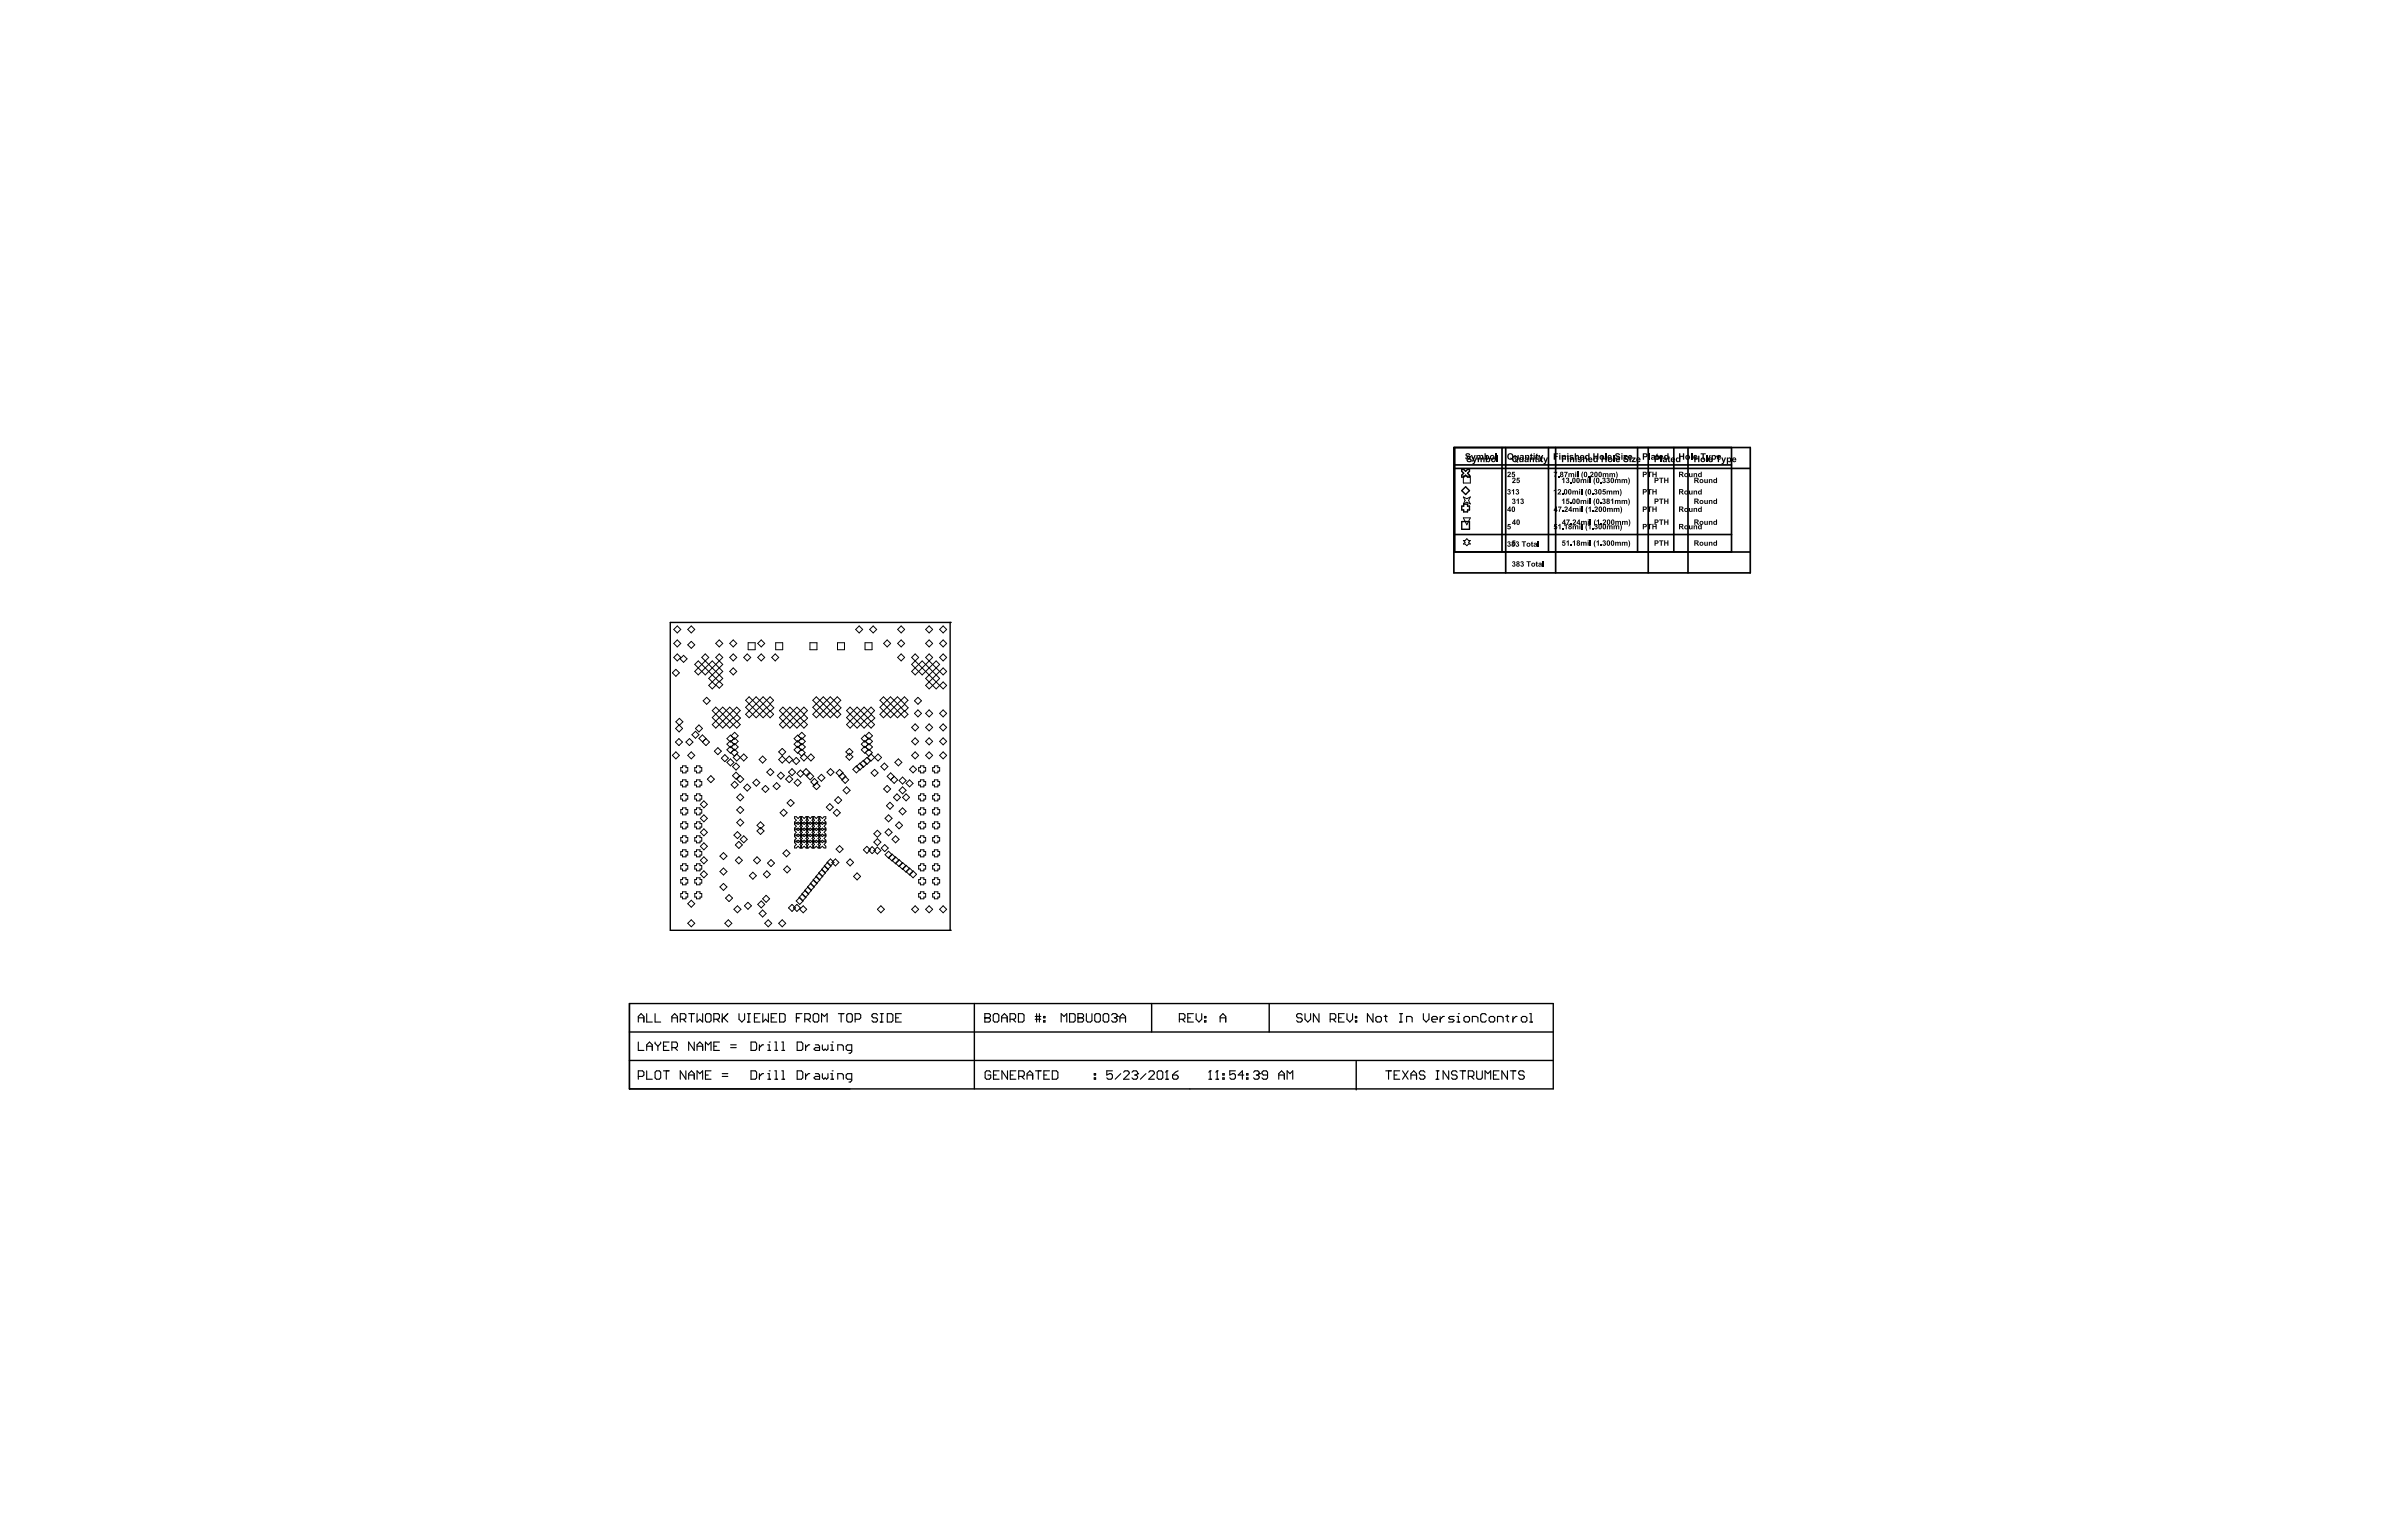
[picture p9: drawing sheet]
<svg xmlns="http://www.w3.org/2000/svg" width="432mm" height="279mm" viewBox="0 0 432 279" stroke-linecap="round" stroke-linejoin="round" font-family="sans-serif">
<g fill="none" stroke="#000" stroke-width=".25">
<path d="M265 85.1h.3l.4 .4 .3-.4h.4v.4l-.4 .3 .4 .4v.3h-.4l-.3-.3-.4 .3h-.3v-.3l.3-.4-.3-.3zM265 94.6h1.4v1.4h-1.4zM265.3 91.4h.7v.4h.4v.7h-.4v.3h-.7v-.3h-.3v-.7h.3zM265.7 88.3l.7 .7-.7 .7-.7-.7zM172.2 112.9h.1M172.2 112.9h-50.7v55.8h50.7M172.2 112.9v55.8M172.2 168.7h.1M114.1 182h167.5v15.4h-167.5zM114.1 192.3h167.4M114.1 187.1h167.5M176.6 182v15.4"/>
<path d="M208.8 182v5.1M230.1 182v5.1M245.9 192.5v5.1"/>
</g>
<g fill="none" stroke="#000" stroke-width=".2">
<path d="M115.7 184.6h1M115.7 185.3v-1l.5-.5 .5 .5v1M115.7 188.9v1.6h1M115.7 195.2h.8l.2-.3v-.5l-.2-.2h-.8v1.5M117.2 183.8v1.5h1M117.2 190.5v-1.1l.5-.5 .5 .5v1.1M117.2 194.2v1.5h1M117.2 189.7h1M118.8 183.8v1.5h1M118.8 194.4l.2-.2h.5l.3 .2v1l-.3 .3h-.5l-.2-.3zM118.8 188.9v.3l.5 .5M119.3 189.7v.8"/>
<path d="M119.8 188.9v.3l-.5 .5M120.3 194.2h1M120.3 189.7h.5M120.8 194.2v1.5M121.3 188.9h-1v1.6h1M121.8 184.6h1M121.8 190h.8l.2-.3v-.5l-.2-.3h-.8v1.6M121.8 185.3v-1l.5-.5 .5 .5v1M122.3 190l.5 .5M123.3 184.8h.8l.2-.2v-.6l-.2-.2h-.8v1.5M123.8 184.8l.5 .5M124.3 194.2v1.5l-1-1.5v1.5"/>
<path d="M124.8 183.8h1.1M124.8 195.7v-1l.5-.5 .6 .5v1M124.8 194.9h1.1M125.3 183.8v1.5M125.9 188.9v1.6l-1.1-1.6v1.6M126.4 183.8v1.5l.5-.5 .5 .5v-1.5M126.4 190.5v-1.1l.5-.5 .5 .5v1.1M126.4 195.7v-1.5l.5 .5 .5-.5v1.5M126.4 189.7h1M127.9 194.9h.5M127.9 190.5v-1.6l.5 .5 .5-.5v1.6M128.1 183.8h.5l.3 .2v1.1l-.3 .2h-.5l-.2-.2v-1.1z"/>
<path d="M128.9 194.2h-1v1.5h1M129.4 184.8h.8l.2-.2v-.6l-.2-.2h-.8v1.5M129.4 189.7h.5M129.9 184.8l.5 .5M130.4 188.9h-1v1.6h1M130.9 195.2h1M130.9 194.7h1M130.9 183.8v1.5M131.2 184.6l.7 .7M131.9 183.8l-1 1M132.4 190h1.1M132.4 189.4h1.1"/>
<path d="M134 183.8v1l.5 .5 .5-.5v-1M135.5 185.3h.5M135.5 183.8h.5M135.7 183.8v1.5M136.1 194.2h.8l.3 .2v1l-.3 .3h-.8zM136.1 188.9h.8l.3 .3v1l-.3 .3h-.8zM136.8 184.6h.5M137.7 189.4v1.1M137.7 194.7v1M137.8 183.8h-1v1.5h1M138.3 183.8v1.5l.5-.5 .5 .5v-1.5M138.4 194.7h-.2l-.5 .5"/>
<path d="M138.4 189.4h-.2l-.5 .6M139.2 195.7h.5M139.2 194.7h.2v1M139.2 190.5h.5M139.2 189.4h.2v1.1M139.4 194.2h.1M139.4 188.9h.1M139.8 184.6h.5M140.5 194.2h.2v1.5M140.5 195.7h.5M140.5 190.5h.5M140.5 188.9h.2v1.6"/>
<path d="M140.8 183.8h-1v1.5h1M141.3 183.8h.8l.2 .2v1.1l-.2 .2h-.8zM141.7 194.2h.3v1.5M141.7 195.7h.5M141.7 190.5h.5M141.7 188.9h.3v1.6M144.4 184.6h.5M144.5 194.2h.8l.2 .2v1l-.2 .3h-.8zM144.5 188.9h.8l.2 .3v1l-.2 .3h-.8zM145.4 183.8h-1v1.5M145.9 184.8h.7l.3-.2v-.6l-.3-.2h-.7v1.5M146 189.4v1.1"/>
<path d="M146 194.7v1M146.4 184.8l.5 .5M146.8 194.7h-.3l-.5 .5M146.8 189.4h-.3l-.5 .6M147.7 183.8h.5l.2 .2v1.1l-.2 .2h-.5l-.3-.2v-1.1zM147.8 194.7h.5l.3 .2v.8h-.8l-.2-.3 .2-.2h.8M147.8 189.4h.5l.3 .3v.8h-.8l-.2-.3 .2-.2h.8M148.9 185.3v-1.5l.5 .5 .5-.5v1.5M149.1 189.4v.8l.2 .3 .3-.3 .2 .3 .3-.3v-.8M149.1 194.7v.7l.2 .3 .3-.3 .2 .3 .3-.3v-.7M150.6 195.7h.5M150.6 194.7h.2v1"/>
<path d="M150.6 190.5h.5M150.6 189.4h.2v1.1M150.8 194.2h.1M150.8 188.9h.1M151.9 195.7v-1h.7l.3 .2v.8M151.9 190.5v-1.1h.7l.3 .3v.8M152 183.8h1M152.5 183.8v1.5M153.5 184l.2-.2h.6l.2 .2v1.1l-.2 .2h-.6l-.2-.2zM154.4 195.7h-.8l-.2-.3v-.5l.2-.2h.8v1.2l-.3 .3h-.2M154.4 190.5h-.8l-.2-.3v-.5l.2-.3h.8v1.3l-.3 .3h-.2M155 184.8h.8l.2-.2v-.6l-.2-.2h-.8v1.5"/>
<path d="M159.1 184l-.3-.2h-.5l-.2 .2v.3l.2 .3h.5l.3 .2v.3l-.3 .2h-.5l-.2-.2M159.6 185.3h.5M159.6 183.8h.5M159.8 183.8v1.5M160.8 183.8h.8l.3 .2v1.1l-.3 .2h-.8zM162.4 184.6h.5M163.4 183.8h-1v1.5h1M178.5 184.6h.1M178.5 183.8h.8l.2 .2v.3l-.2 .3 .2 .2v.3l-.2 .2h-.8zM178.5 184.6h.8M179.6 194.4l-.3-.2h-.5l-.2 .2v1l.2 .3h.5l.3-.3v-.5h-.5M180.1 184l.2-.2h.5l.3 .2v1.1l-.3 .2h-.5l-.2-.2z"/>
<path d="M180.1 194.9h.5M181.1 194.2h-1v1.5h1M181.6 184.6h1M181.6 185.3v-1l.5-.5 .5 .5v1M182.6 194.2v1.5l-1-1.5v1.5M183.1 184.8h.8l.2-.2v-.6l-.2-.2h-.8v1.5M183.1 194.9h.6M183.6 184.8l.5 .5M184.2 194.2h-1.1v1.5h1.1M184.6 183.8h.8l.2 .2v1.1l-.2 .2h-.8zM184.7 195.2h.7l.3-.3v-.5l-.3-.2h-.7v1.5M185.2 195.2l.5 .5"/>
<path d="M186.2 194.9h1M186.2 195.7v-1l.5-.5 .5 .5v1M187.7 184.3h1M187.7 184.8h1M187.7 194.2h1M187.9 183.8v1.5M188.2 194.2v1.5M188.4 183.8v1.5M189.2 185.1h.2v.2h-.2zM189.2 184.3h.2v.3h-.2zM189.2 194.9h.5M190.2 194.2h-1v1.5h1"/>
<path d="M190.8 194.2h.7l.3 .2v1l-.3 .3h-.7zM192.4 185.3v-1.5l.5 .5 .5-.5v1.5M193.9 183.8h.7l.3 .2v1.1l-.3 .2h-.7zM195.4 184.6h.1M195.4 183.8h.8l.2 .2v.3l-.2 .3 .2 .2v.3l-.2 .2h-.8zM195.4 184.6h.8M196.9 183.8v1.3l.3 .2h.5l.2-.2v-1.3M198.4 195.4h.2v.3h-.2zM198.4 194.7h.2v.2h-.2zM198.5 184l.2-.2h.5l.3 .2v1.1l-.3 .2h-.5l-.2-.2zM200 184l.2-.2h.5l.3 .2v1.1l-.3 .2h-.5l-.2-.2zM201.5 184l.2-.2h.6l.2 .2v.3"/>
<path d="M201.7 194.2h-1.1v.7l.5-.2h.3l.3 .2v.5l-.3 .3h-.5l-.3-.3M202 184.6h.3M202.3 184.6l.2 .2v.3l-.2 .2h-.6l-.2-.2M202.5 184.3h.1M202.5 184.3l-.2 .3M203 184.6h1M203 185.3v-1l.5-.5 .5 .5v1M203.2 194.7l-1 1M203.7 194.4l.2-.2h.5l.3 .2v.3l-1 1h1M205.2 194.4l.3-.2h.5l.2 .2v.3M205.7 194.9h.3M206 194.9l.2 .3v.2l-.2 .3h-.5l-.3-.3"/>
<path d="M206.2 194.7h.1M206.2 194.7l-.2 .2M207.7 194.7l-1 1M208.2 194.4l.3-.2h.5l.3 .2v.3l-1.1 1h1.1M209.8 194.4l.2-.2h.5l.3 .2v1l-.3 .3h-.5l-.2-.3zM211.3 195.7h.5M211.5 194.2h.1M211.5 194.2v1.5M211.5 194.2l-.2 .2M212.6 194.9h.7l.3 .3v.2l-.3 .3h-.5l-.2-.3zM213.6 194.2l-.5 .2-.5 .5M213.8 184.8h.7l.3-.2v-.6l-.3-.2h-.7v1.5"/>
<path d="M214.3 184.8l.5 .5M215.3 184.6h.5M216.3 183.8h-1v1.5h1M216.8 183.8v1l.5 .5 .5-.5v-1M218.4 185.1h.2v.2h-.2zM218.4 184.3h.2v.3h-.2zM219.1 195.7h.5M219.4 194.2h.1M219.4 194.2v1.5M219.4 194.2l-.3 .2M220.4 195.7h.5M220.6 194.2h.1"/>
<path d="M220.6 194.2v1.5M220.6 194.2l-.2 .2M221.2 185.3v-1l.5-.5 .5 .5v1M221.2 184.6h1M221.7 195.4h.2v.3h-.2zM221.7 194.7h.2v.2h-.2zM223.9 194.2h-1v.7l.5-.2h.3l.2 .2v.5l-.2 .3h-.5l-.3-.3M225.5 194.9h-1l.7-.7v1.5M226 195.4h.2v.3h-.2zM226 194.7h.2v.2h-.2zM227.2 194.4l.3-.2h.5l.3 .2v.3M227.7 194.9h.3"/>
<path d="M228 194.9l.3 .3v.2l-.3 .3h-.5l-.3-.3M228.3 194.7h.1M228.3 194.7l-.3 .2M229.8 194.9h-.8l-.2-.2v-.3l.2-.2h.5l.3 .2v1l-.3 .3h-.5l-.2-.3M231.8 194.9h1M231.8 195.7v-1l.5-.5 .5 .5v1M233.3 195.7v-1.5l.5 .5 .5-.5v1.5M236.1 184l-.3-.2h-.5l-.3 .2v.3l.3 .3h.5l.3 .2v.3l-.3 .2h-.5l-.3-.2M236.6 183.8v1l.5 .5 .5-.5v-1M239.1 183.8v1.5l-1-1.5v1.5M241.1 184.8h.8l.2-.2v-.6l-.2-.2h-.8v1.5M241.6 184.8l.5 .5"/>
<path d="M242.7 184.6h.5M243.7 183.8h-1v1.5h1M244.2 183.8v1l.5 .5 .5-.5v-1M245.7 185.1h.2v.2h-.2zM245.7 184.3h.2v.3h-.2zM248.9 183.8v1.5l-1-1.5v1.5M249.7 184.3h.5l.2 .3v.5l-.2 .2h-.5l-.3-.2v-.5zM250.9 184.3h.5M251.2 184v1.1l.2 .2M251.2 194.2h1M251.7 194.2v1.5M252.7 194.9h.5"/>
<path d="M253.7 185.3h.5M253.7 183.8h.5M253.7 194.2h-1v1.5h1M254 183.8v1.5M254.2 194.2l1.1 1.5M255 185.3v-1h.7l.3 .3v.7M255.3 194.2l-1.1 1.5M255.8 194.9h1M255.8 195.7v-1l.5-.5 .5 .5v1M258 183.8v1l.5 .5 .5-.5v-1M258.3 194.4l-.2-.2h-.6l-.2 .2v.3l.2 .2h.6l.2 .3v.2l-.2 .3h-.6l-.2-.3M259.5 184.8h1.1v-.2l-.3-.3h-.5l-.3 .3v.5l.3 .2h.5"/>
<path d="M260.3 194.2h.5M260.3 195.7h.5M260.6 194.2v1.5M261.1 184.3v1M261.8 184.3h-.2l-.5 .5M262.6 194.2v1.5l-1-1.5v1.5M263.6 184.3h-.8l-.2 .3 .2 .2h.5l.3 .3-.3 .2h-.7M264.1 185.3h.5M264.1 184.3h.3v1M264.1 194.4l-.2-.2h-.5l-.3 .2v.3l.3 .2h.5l.2 .3v.2l-.2 .3h-.5l-.3-.3M264.4 183.8h.1M264.6 194.2h1.1"/>
<path d="M265.2 194.2v1.5M265.6 184.3h.5l.3 .3v.5l-.3 .2h-.5l-.2-.2v-.5zM266.2 195.2h.7l.3-.3v-.5l-.3-.2h-.7v1.5M266.7 195.2l.5 .5M266.9 185.3v-1h.8l.2 .3v.7M267.7 194.2v1.2l.2 .3h.5l.3-.3v-1.2M269.2 195.7v-1.5l.5 .5 .5-.5v1.5M269.4 184l-.2-.2h-.5l-.3 .2v1.1l.3 .2h.5l.2-.2M270.2 184.3h.5l.3 .3v.5l-.3 .2h-.5l-.3-.2v-.5zM270.7 194.9h.5M271.5 185.3v-1h.7l.3 .3v.7M271.7 194.2h-1v1.5h1"/>
<path d="M273 184.3h.5M273.2 184v1.1l.3 .2M273.3 194.2v1.5l-1-1.5v1.5M273.8 194.2h1M274.3 184.3v1M274.3 194.2v1.5M275 184.3h-.2l-.5 .5M276 184.3h.5l.3 .3v.5l-.3 .2h-.5l-.2-.2v-.5zM276.3 194.4l-.2-.2h-.6l-.2 .2v.3l.2 .2h.6l.2 .3v.2l-.2 .3h-.6l-.2-.3M277.3 185.3h.5M277.3 183.8h.2v1.5"/>
</g>
<g fill="none" stroke="#000" stroke-width=".18">
<path d="M265.3 98h.3l.3-.3 .3 .3h.3l-.3 .3 .3 .3h-.3l-.3 .4-.3-.4h-.3l.3-.3zM265.3 90.1l.6 .3 .6-.3-.3 .6 .3 .7-.6-.3-.6 .3 .3-.7zM265.3 86.3h1.2v1.3h-1.2zM265.3 93.9h1.2l-.6 1.3zM122.8 118.6l.6 .6-.6 .6-.7-.6zM122.8 116l.6 .7-.6 .6-.7-.6zM122.8 113.5l.6 .6-.6 .7-.7-.7zM123.9 118.8l.6 .7-.6 .6-.6-.6zM125.3 113.5l.6 .6-.6 .7-.6-.7zM125.3 116.3l.6 .6-.6 .7-.6-.7zM127.8 118.6l.7 .6-2.6 2.5 .7 .7 2.5-2.6 1.9 1.9-2.5 2.6 .6 .6 .6-.6-1.2-1.3 2.5-2.5-1.3-1.3 .7-.6 .6 .6-3.2 3.2-1.9-1.9 .7-.7 3.8 3.8 .6-.6-3.8-3.8zM130.4 116l.6 .7-.6 .6-.7-.6z"/>
<path d="M132.9 116l.7 .7-.7 .6-.6-.6zM132.9 118.6l.7 .6-.7 .6-.6-.6zM135.5 118.6l.6 .6-.6 .6-.7-.6zM135.6 116.5h1.3v1.3h-1.3zM138 116l.6 .7-.6 .6-.6-.6zM138 118.6l.6 .6-.6 .6-.6-.6zM140.5 118.6l.7 .6-.7 .6-.6-.6zM140.6 116.5h1.3v1.3h-1.3zM146.8 116.5h1.3v1.3h-1.3zM151.8 116.5h1.3v1.3h-1.3zM155.7 113.5l.7 .6-.7 .7-.6-.7zM156.8 116.5h1.3v1.3h-1.3z"/>
<path d="M158.3 113.5l.6 .6-.6 .7-.6-.7zM160.8 116l.7 .7-.7 .6-.6-.6zM163.4 113.5l.6 .6-.6 .7-.7-.7zM163.4 116l.6 .7-.6 .6-.7-.6zM163.4 118.6l.6 .6-.6 .6-.7-.6zM165.9 118.6l-.6 .6 5.7 5.7 .6-.6-.6-.7-1.3 1.3-1.9-1.9 2.5-2.5-.6-.7-2.5 2.6-1.9-1.9 1.2-1.3zM168.4 118.6l.7 .6-3.2 3.2-.6-.7 1.9-1.9 3.1 3.2-1.9 1.9-.6-.6 3.2-3.2 .6 .6-.6 .7-3.2-3.2zM168.4 116l.7 .7-.7 .6-.6-.6zM168.4 113.5l.7 .6-.7 .7-.6-.7zM171 116l.6 .7-.6 .6-.7-.6zM171 113.5l.6 .6-.6 .7-.7-.7zM171 118.6l.6 .6-.6 .6-.7-.6z"/>
<path d="M122.5 136.3l.7 .7-.7 .6-.6-.6zM122.5 121.4l.7 .6-.7 .6-.6-.6zM123.1 133.9l.6 .7-.6 .6-.7-.6zM123.1 131.4l-.6 .7 .6 .6 .6-.6-1.2-1.2 .7-.7 .6 .7-.6 .6M123.7 138.9h.7v.3h.3v.6h-.3v.3h-.7v-.3h-.3v-.6h.3zM125 133.9l.6 .7-.6 .6-.7-.6zM125.3 136.3l.6 .7-.6 .6-.6-.6zM126.1 132.6l.6 .6-.6 .7-.7-.7zM126.3 138.9h.6v.3h.3v.6h-.3v.3h-.6v-.3h-.4v-.6h.4zM126.7 131.4l.6 .7-.6 .6-.6-.6zM127.3 133.3l1.3 1.3-.6 .6-1.3-1.3zM128 133.9l-.7 .7"/>
<path d="M128.1 126.4l.6 .7-.6 .6-.6-.6zM129.7 128.2l3.9 3.8 .6-.6-.6-.7-1.3 1.3-3.2-3.2zM130.1 135.6l.7 .6-.7 .6-.6-.6zM130.4 123.5l.6 .7-.6 .6-.7-.6zM131 128.2l1.9 1.9-1.9 1.9-1.9-1.9zM131.4 136.8l.6 .7-.6 .6-.6-.6zM132.3 128.2l1.3 1.3 .6-.7-.6-.6-3.9 3.8-.6-.6zM132.4 137.6l.6 .6-.6 .7-.6-.7zM132.5 136.5l.6 .6M132.5 133.4l.7-.6 .6 .6-.6 .6-.8-.7-.6 .6 .6 .7 .8-.8 .6 .6-.6 .7-.8-.8-.6 .6 .6 .7 .8-.8 .6 .6-.6 .7-.8-.8-.6 .6 .6 .7 .7-.8 .7 .7-.9 .8 .7 .7 1.2-1.3 .7 .6-.7 .7-1.2-1.3M132.9 121.1l.7 .6-.7 .7-.6-.7zM133.4 138.4l.7 .6-.7 .6-.6-.6z"/>
<path d="M133.6 129.6l.6 .6-.6 .6-.6-.6zM137.1 126.3l1.9 1.9-1.9 2-1.9-2zM138.2 137.1l.7 .6-.7 .7-.6-.7zM138.3 126.3l1.3 1.3 .6-.6-.6-.7-3.8 3.9-.6-.7zM139.6 128.9l-1.3 1.3-3.1-3.2 .6-.7 3.8 3.9 .6-.7-1.2-1.2 .6-.6 .7 .6-.7 .7M139.6 139.4l.7 .6-.7 .6-.6-.6zM141.8 137.1l1.3 1.3 .6-.7-.6-.6-1.3 1.3-.6-.7zM141.8 135.7l.6 .6-.6 .7-.6-.7zM141.9 128.2l3.8 3.8 .7-.6-.7-.7-1.2 1.3-3.2-3.2zM143.2 128.2l1.9 1.9-1.9 1.9-1.9-1.9zM143.6 139.4l.6 .6-.6 .6-.7-.6zM144.3 137.3l.7 .7-.7 .6-.6-.6z"/>
<path d="M144.5 128.2l1.2 1.3 .7-.7-.7-.6-3.8 3.8-.6-.6zM144.7 136.5l.6 .6M144.7 133.4l.6-.6 .7 .6-.7 .6-.7-.7-.6 .6 .6 .7 .7-.8 .7 .6-.7 .7-.7-.8-.6 .6 .6 .7 .7-.8 .7 .6-.7 .7-.7-.8-.6 .6 .6 .7 .7-.8 .6 .7-.8 .8 .6 .7 1.3-1.3 .6 .6-.6 .7-1.3-1.3M145.8 129.6l.6 .6-.6 .6-.7-.6zM148 126.3l3.8 3.9 .6-.7-.6-.6-1.3 1.3-3.2-3.2zM149.2 126.3l1.9 1.9-1.9 2-1.9-2zM150.5 126.3l1.3 1.3 .6-.6-.6-.7-3.8 3.9-.7-.7zM150.5 139.4l.7 .6-.7 .6-.6-.6zM151.8 127.7l.7 .6-.7 .7-.6-.7zM152.2 139.5l.6 .6-.6 .7-.6-.7zM154 136.6l.6 .6-.6 .7-.7-.7zM154 135.7l.6 .6-.6 .7-.7-.7z"/>
<path d="M155.2 138.9l.7 .6-.7 .6-.6-.6zM155.4 128.2l1.9 1.9-1.9 1.9-1.9-1.9zM155.9 138.4l.6 .6-.6 .6-.7-.6zM156.5 137.9l.6 .6-.6 .6-.6-.6zM156.6 128.2l1.3 1.3 .6-.7-.6-.6-3.8 3.8-.6-.6zM156.9 136.5l.6 .6M156.9 133.4l.6-.6 .7 .6-.7 .6-.7-.7-.7 .6 .7 .7 .7-.8 .7 .6-.7 .7-.7-.8-.7 .6 .7 .7 .7-.8 .7 .6-.7 .7-.7-.8-.7 .6 .7 .7 .7-.8 .6 .7-.8 .8 .6 .7 1.3-1.3 .6 .6-.6 .7-1.3-1.3M157.1 137.3l.7 .7-.7 .6-.6-.6zM157.9 130.7l-1.3 1.3-3.1-3.2 .6-.6 3.8 3.8 .6-.6-1.2-1.2 .6-.6 .7 .6-.7 .6M158.5 139.5l.7 .6-.7 .7-.6-.7zM160.2 126.3l3.8 3.9 .6-.7-.6-.6-1.3 1.3-3.2-3.2zM160.3 138.4l.7 .6-.7 .6-.6-.6z"/>
<path d="M161.4 126.3l1.9 1.9-1.9 2-1.9-2zM162.7 126.3l1.3 1.3 .6-.6-.6-.7-3.8 3.9-.7-.7zM162.9 137.6l.6 .6-.6 .7-.7-.7zM164 127.7l.6 .6-.6 .7-.6-.7zM165.5 138.9l.7 .6-.7 .6-.6-.6zM165.9 133.8l.6 .6-.6 .7-.6-.7zM165.9 131.3l.6 .6-.6 .6-.6-.6zM165.9 136.3l.6 .7-.6 .6-.6-.6zM166.4 126.4l.6 .7-.6 .6-.6-.6zM166.4 128.7l.6 .7-.6 .6-.6-.6zM166.8 138.9h.7v.3h.3v.6h-.3v.3h-.7v-.3h-.3v-.6h.3zM168.4 131.3l.7 .6-.7 .6-.6-.6z"/>
<path d="M168.4 128.7l.7 .7-.7 .6-.6-.6zM168.4 133.8l.7 .6-.7 .7-.6-.7zM168.4 136.3l.7 .7-.7 .6-.6-.6zM169.4 138.9h.6v.3h.3v.6h-.3v.3h-.6v-.3h-.3v-.6h.3zM171 136.3l.6 .7-.6 .6-.7-.6zM171 128.7l.6 .7-.6 .6-.7-.6zM171 131.3l.6 .6-.6 .6-.7-.6zM171 133.8l.6 .6-.6 .7-.7-.7zM123.7 141.4h.7v.3h.3v.7h-.3v.3h-.7v-.3h-.3v-.7h.3zM123.7 143.9h.7v.4h.3v.6h-.3v.3h-.7v-.3h-.3v-.6h.3zM123.7 146.5h.7v.3h.3v.6h-.3v.3h-.7v-.3h-.3v-.6h.3zM123.7 149h.7v.3h.3v.7h-.3v.3h-.7v-.3h-.3v-.7h.3z"/>
<path d="M123.7 151.6h.7v.3h.3v.6h-.3v.3h-.7v-.3h-.3v-.6h.3zM123.7 154.1h.7v.3h.3v.6h-.3v.4h-.7v-.4h-.3v-.6h.3zM123.7 156.6h.7v.3h.3v.7h-.3v.3h-.7v-.3h-.3v-.7h.3zM123.7 159.2h.7v.3h.3v.6h-.3v.3h-.7v-.3h-.3v-.6h.3zM126.3 159.2h.6v.3h.3v.6h-.3v.3h-.6v-.3h-.4v-.6h.4zM126.3 156.6h.6v.3h.3v.7h-.3v.3h-.6v-.3h-.4v-.7h.4zM126.3 154.1h.6v.3h.3v.6h-.3v.4h-.6v-.4h-.4v-.6h.4zM126.3 151.6h.6v.3h.3v.6h-.3v.3h-.6v-.3h-.4v-.6h.4zM126.3 149h.6v.3h.3v.7h-.3v.3h-.6v-.3h-.4v-.7h.4zM126.3 146.5h.6v.3h.3v.6h-.3v.3h-.6v-.3h-.4v-.6h.4zM126.3 143.9h.6v.4h.3v.6h-.3v.3h-.6v-.3h-.4v-.6h.4zM126.3 141.4h.6v.3h.3v.7h-.3v.3h-.6v-.3h-.4v-.7h.4z"/>
<path d="M127.6 157.9l.6 .6-.6 .7-.6-.7zM127.6 155.4l.6 .6-.6 .6-.6-.6zM127.6 152.8l.6 .7-.6 .6-.6-.6zM127.6 150.3l.6 .6-.6 .7-.6-.7zM127.6 147.7l.6 .7-.6 .6-.6-.6zM127.6 145.2l.6 .6-.6 .7-.6-.7zM128.9 140.6l.6 .7-.6 .6-.7-.6zM131.1 157.4l.7 .6-.7 .7-.6-.7zM131.1 154.6l.7 .6-.7 .7-.6-.7zM133.2 141.7l.6 .6-.6 .6-.7-.6zM133.4 140l.7 .6-.7 .7-.6-.7zM133.7 150.8l.6 .6-.6 .7-.7-.7z"/>
<path d="M133.9 155.4l.7 .6-.7 .6-.6-.6zM133.9 152.6l.7 .6-.7 .6-.6-.6zM134.2 140.6l.6 .7-.6 .6-.6-.6zM134.2 146.2l.6 .7-.6 .6-.6-.6zM134.2 148.5l.6 .6-.6 .7-.6-.7zM134.2 143.9l.6 .7-.6 .6-.6-.6zM134.8 151.6l.7 .6-.7 .6-.6-.6zM135.5 142.2l.6 .6-.6 .6-.7-.6zM136.5 158.1l.6 .7-.6 .6-.7-.6zM137.1 141.3l.6 .6-.6 .6-.6-.6zM137.2 155.4l.7 .6-.7 .6-.6-.6zM137.9 149l.6 .6-.6 .7-.7-.7z"/>
<path d="M137.9 150l.6 .7-.6 .6-.7-.6zM138.8 142.4l.6 .7-.6 .6-.7-.6zM139 157.9l.6 .6-.6 .7-.6-.7zM139.8 155.9l.6 .6-.6 .6-.7-.6zM140.8 141.9l.6 .6-.6 .7-.7-.7zM141.5 140l.7 .6-.7 .7-.6-.7zM142.1 146.7l.6 .7-.6 .6-.7-.6zM142.6 154.1l.6 .6-.6 .7-.7-.7zM142.7 157l.6 .6-.6 .7-.6-.7zM143.1 140.6l.6 .7-.6 .6-.7-.6zM143.3 145l.7 .6-.7 .6-.6-.6zM144 152.5h.4l.3 .3 .3-.3h.5l.3 .3 .3-.3h.5l.3 .3 .3-.3h.5l.3 .3 .3-.3h.5l.3 .3 .3-.3h.3"/>
<path d="M144 150.5h.4l.3-.4 .3 .4h.5l.3-.4 .3 .4h.5l.3-.4 .3 .4h.5l.3-.4 .3 .4h.5l.3-.4 .3 .4h.3M144 151.6h.4l.3-.4 .3 .4h.5l.3-.4 .3 .4h.5l.3-.4 .3 .4h.5l.3-.4 .3 .4h.5l.3-.4 .3 .4h.3M144 152.7h.4l.3-.4 .3 .4h.5l.3-.4 .3 .4h.5l.3-.4 .3 .4h.5l.3-.4 .3 .4h.5l.3-.4 .3 .4h.3M144 148.1h.4l.3 .3 .3-.3h.5l.3 .3 .3-.3h.5l.3 .3 .3-.3h.5l.3 .3 .3-.3h.5l.3 .3 .3-.3h.3v.3l-.3 .3 .3 .3v.5l-.3 .3 .3 .3v.5l-.3 .3 .3 .3v.5l-.3 .3 .3 .3v.5l-.3 .3 .3 .3v.4h-.3l-.3-.4-.3 .4h-.5l-.3-.4-.3 .4h-.5l-.3-.4-.3 .4h-.5l-.3-.4-.3 .4h-.5l-.3-.4-.3 .4h-.4v-.4l.4-.3-.4-.3v-.5l.4-.3-.4-.3v-.5l.4-.3-.4-.3v-.5l.4-.3-.4-.3v-.5l.4-.3-.4-.3zM144 149.2h.4l.3 .3 .3-.3h.5l.3 .3 .3-.3h.5l.3 .3 .3-.3h.5l.3 .3 .3-.3h.5l.3 .3 .3-.3h.3M144 150.3h.4l.3 .3 .3-.3h.5l.3 .3 .3-.3h.5l.3 .3 .3-.3h.5l.3 .3 .3-.3h.5l.3 .3 .3-.3h.3M144 151.4h.4l.3 .3 .3-.3h.5l.3 .3 .3-.3h.5l.3 .3 .3-.3h.5l.3 .3 .3-.3h.5l.3 .3 .3-.3h.3M144 149.4h.4l.3-.4 .3 .4h.5l.3-.4 .3 .4h.5l.3-.4 .3 .4h.5l.3-.4 .3 .4h.5l.3-.4 .3 .4h.3M144.6 141.3l.6 .6-.6 .6-.6-.6zM145.1 148.1v.3l.4 .3-.4 .3v.5l.4 .3-.4 .3v.5l.4 .3-.4 .3v.5l.4 .3-.4 .3v.5l.4 .3-.4 .3v.4M145.3 148.1v.3l-.3 .3 .3 .3v.5l-.3 .3 .3 .3v.5l-.3 .3 .3 .3v.5l-.3 .3 .3 .3v.5l-.3 .3 .3 .3v.4M145.5 140l.6-.6 .7 .6-.7 .6-1-1-.6 .7 .6 .6 .6-.6"/>
<path d="M146.2 148.1v.3l.4 .3-.4 .3v.5l.4 .3-.4 .3v.5l.4 .3-.4 .3v.5l.4 .3-.4 .3v.5l.4 .3-.4 .3v.4M146.4 148.1v.3l-.3 .3 .3 .3v.5l-.3 .3 .3 .3v.5l-.3 .3 .3 .3v.5l-.3 .3 .3 .3v.5l-.3 .3 .3 .3v.4M146.9 140.1l.6 .7-.6 .6-.7-.6zM147.3 148.1v.3l.4 .3-.4 .3v.5l.4 .3-.4 .3v.5l.4 .3-.4 .3v.5l.4 .3-.4 .3v.5l.4 .3-.4 .3v.4M147.5 159.5l.6 .7-.6 .6-.6-.6zM147.5 148.1v.3l-.3 .3 .3 .3v.5l-.3 .3 .3 .3v.5l-.3 .3 .3 .3v.5l-.3 .3 .3 .3v.5l-.3 .3 .3 .3v.4M147.6 141.2l.7 .6-.7 .6-.6-.6zM148 158.9l.6 .6-.6 .7-.6-.7zM148 141.9l.6 .6-.6 .7-.6-.7zM148.4 148.1v.3l.4 .3-.4 .3v.5l.4 .3-.4 .3v.5l.4 .3-.4 .3v.5l.4 .3-.4 .3v.5l.4 .3-.4 .3v.4M148.5 158.3l.7 .6-.7 .6-.6-.6zM148.6 148.1v.3l-.3 .3 .3 .3v.5l-.3 .3 .3 .3v.5l-.3 .3 .3 .3v.5l-.3 .3 .3 .3v.5l-.3 .3 .3 .3v.4"/>
<path d="M148.9 140.4l.6 .6-.6 .7-.6-.7zM149 157.6l.7 .7-.7 .6-.6-.6zM149.5 157l.7 .6-.7 .7-.6-.7zM150 156.4l.7 .6-.7 .6-.6-.6zM150.4 145.7l.7 .7-.7 .6-.6-.6zM150.5 155.7l.7 .7-.7 .6-.6-.6zM151.4 155.7l.7 .7-.7 .6-.6-.6zM151.7 146.7l.6 .7-.6 .6-.6-.6zM151.9 144.4l.7 .7-.7 .6-.6-.6zM152.2 153.3l.6 .7-.6 .6-.6-.6zM152.7 140.1l.6 .7-.6 .6-.6-.6zM153.2 140.8l.6 .6-.6 .6-.6-.6z"/>
<path d="M153.5 142.7l.6 .6-.6 .6-.7-.6zM154.1 155.7l.6 .7-.6 .6-.6-.6zM155.4 158.3l.6 .6-.6 .6-.7-.6zM157.1 153.5l.7 .6-.7 .6-.6-.6zM158.1 153.5l.6 .7-.6 .6-.6-.6zM159 152.1l.7 .6-.7 .6-.6-.6zM159 153.6l.7 .6-.7 .7-.6-.7zM159 150.5l.7 .7-.7 .6-.6-.6zM160.4 153.1l.6 .7-.6 .6-.7-.6zM160.8 142.4l.7 .7-.7 .6-.6-.6zM161.1 150.3l.6 .6-.6 .7-.7-.7zM161.1 147.7l.6 .7-.6 .6-.7-.6z"/>
<path d="M161.1 154.3l.6 .7-.6 .6-.7-.6zM161.3 145.5l.7 .6-.7 .6-.6-.6zM161.5 140.1l1.2 1.3-.6 .6-1.3-1.2zM161.7 154.9l.6 .6-.6 .6-.6-.6zM162.1 140.8l-.6 .6M162.3 155.4l.7 .6-.7 .6-.6-.6zM162.3 151.6l.7 .6-.7 .6-.6-.6zM162.6 143.9l.6 .7-.6 .6-.6-.6zM163 155.9l.6 .6-.6 .6-.7-.6zM163 149l.6 .6-.6 .7-.7-.7zM163.6 142.7l.6 .6-.6 .6-.6-.6zM163.6 140.9l.6 .6-.6 .7-.6-.7z"/>
<path d="M163.6 156.4l.6 .6-.6 .6-.6-.6zM163.6 146.5l.6 .6-.6 .6-.6-.6zM164.2 156.9l.7 .6-.7 .6-.6-.6zM164.2 143.9l.7 .7-.7 .6-.6-.6zM164.9 141.4l.6 .6-.6 .7-.7-.7zM164.9 157.4l.6 .6-.6 .7-.7-.7zM165.5 157.9l.7 .6-.7 .7-.6-.7zM166.8 159.2h.7v.3h.3v.6h-.3v.3h-.7v-.3h-.3v-.6h.3zM166.8 156.6h.7v.3h.3v.7h-.3v.3h-.7v-.3h-.3v-.7h.3zM166.8 154.1h.7v.3h.3v.6h-.3v.4h-.7v-.4h-.3v-.6h.3zM166.8 151.6h.7v.3h.3v.6h-.3v.3h-.7v-.3h-.3v-.6h.3zM166.8 149h.7v.3h.3v.7h-.3v.3h-.7v-.3h-.3v-.7h.3z"/>
<path d="M166.8 146.5h.7v.3h.3v.6h-.3v.3h-.7v-.3h-.3v-.6h.3zM166.8 143.9h.7v.4h.3v.6h-.3v.3h-.7v-.3h-.3v-.6h.3zM166.8 141.4h.7v.3h.3v.7h-.3v.3h-.7v-.3h-.3v-.7h.3zM169.4 159.2h.6v.3h.3v.6h-.3v.3h-.6v-.3h-.3v-.6h.3zM169.4 156.6h.6v.3h.3v.7h-.3v.3h-.6v-.3h-.3v-.7h.3zM169.4 154.1h.6v.3h.3v.6h-.3v.4h-.6v-.4h-.3v-.6h.3zM169.4 151.6h.6v.3h.3v.6h-.3v.3h-.6v-.3h-.3v-.6h.3zM169.4 149h.6v.3h.3v.7h-.3v.3h-.6v-.3h-.3v-.7h.3zM169.4 146.5h.6v.3h.3v.6h-.3v.3h-.6v-.3h-.3v-.6h.3zM169.4 143.9h.6v.4h.3v.6h-.3v.3h-.6v-.3h-.3v-.6h.3zM169.4 141.4h.6v.3h.3v.7h-.3v.3h-.6v-.3h-.3v-.7h.3zM123.7 161.7h.7v.3h.3v.7h-.3v.3h-.7v-.3h-.3v-.7h.3z"/>
<path d="M125.3 166.8l.6 .6-.6 .6-.6-.6zM125.3 163.2l.6 .7-.6 .6-.6-.6zM126.3 161.7h.6v.3h.3v.7h-.3v.3h-.6v-.3h-.4v-.7h.4zM131.1 160.2l.7 .6-.7 .6-.6-.6zM132 166.8l.7 .6-.7 .6-.6-.6zM132.2 162.2l.6 .6-.6 .7-.7-.7zM133.7 164.2l.6 .7-.6 .6-.7-.6zM135.6 163.6l.6 .6-.6 .7-.7-.7zM138 163.4l.6 .6-.6 .6-.6-.6zM138.2 165l.7 .6-.7 .7-.6-.7zM138.9 162.3l.6 .7-.6 .6-.7-.6zM139.3 166.8l.6 .6-.6 .6-.7-.6z"/>
<path d="M141.8 166.8l.6 .6-.6 .6-.6-.6zM143.6 164l.6 .6-.6 .7-.7-.7zM144.5 164l.6 .6-.6 .7-.7-.7zM145 162.7l.6 .7-.6 .6-.7-.6zM145.5 162.1l.6 .6-.6 .7-.7-.7zM145.6 164.2l.6 .7-.6 .6-.6-.6zM146 161.4l.6 .7-.6 .6-.7-.6zM146.5 160.8l.6 .6-.6 .7-.6-.7zM147 160.2l.6 .6-.6 .6-.6-.6zM159.7 164.2l.6 .7-.6 .6-.7-.6zM165.9 164.2l.6 .7-.6 .6-.6-.6zM166.8 161.7h.7v.3h.3v.7h-.3v.3h-.7v-.3h-.3v-.7h.3z"/>
<path d="M168.4 164.2l.7 .7-.7 .6-.6-.6zM169.4 161.7h.6v.3h.3v.7h-.3v.3h-.6v-.3h-.3v-.7h.3zM171 164.2l.6 .7-.6 .6-.7-.6z"/>
</g>
<g fill="none" stroke="#000" stroke-width=".3">
<path d="M263.6 81.1h53.7v22.8h-53.7zM263.6 84.9h53.7M263.7 81.1h50.2v19h-50.2zM263.7 96.9h50.2M263.7 84.3h50.2M272.3 81.1v19M272.9 81.1v22.8M280.7 81.1v19M282 81.1v22.8M296.8 81.1v19M298.8 81.1v22.8M303.4 81.1v19"/>
<path d="M306 81.1v22.8M263.6 100.1h53.7"/>
</g>
<g fill="#000">
<path d="M265.7 82.3l.4-.1 .4 .1v.2h-.2l-.2-.1-.2 .1 .6 .3 .1 .2-.2 .3-.3 .1-.4-.2-.1-.2h.2l.2 .2 .3-.2-.6-.3zM265.9 82.7l.4-.1 .4 .2v.2h-.2l-.2-.2-.2 .1 .6 .3 .1 .3-.1 .2-.4 .1-.4-.1-.1-.3h.3l.2 .2 .2-.1-.5-.3zM266.6 82.5h.3l.2 .6 .2-.6h.2l-.4 1-.2 .2h-.2v-.2l.3-.1zM266.9 82.9h.2l.2 .7 .2-.7h.2l-.3 1.1-.2 .1h-.3v-.1l.3-.2zM267.6 82.5h.3v.1l.2-.1 .3 .1 .4-.1 .1 .9h-.2v-.6l-.2-.1-.1 .1v.6h-.2l-.1-.7-.2 .1v.6h-.3zM267.9 82.9h.2v.2l.2-.2 .3 .2 .4-.1 .1 .8h-.2v-.6l-.1-.1-.2 .1v.6h-.2l-.1-.7-.2 .1v.6h-.2zM271.1 82.2h.2v1.2h-.2zM271.3 82.6h.3v1.2h-.3zM273.3 95h.5v.2h-.3v.1l.2 .1 .2 .2-.1 .2-.2 .2h-.2l-.2-.2 .2-.1 .2 .1 .1-.1-.1-.2h-.4zM273.3 88.8l.3-.1 .2 .1-.1 .3 .2 .3-.2 .3h-.3l-.2-.2 .2-.1 .2 .1 .1-.1-.2-.2 .1-.3h-.4zM273.3 98.2l.3-.1 .2 .2-.1 .3 .2 .3-.2 .2h-.3l-.2-.1 .2-.2 .2 .2 .1-.1-.2-.2 .1-.4-.4 .1zM273.3 85.6l.3-.1 .2 .2v.2l-.3 .4h.4v.2h-.7l.5-.7-.1-.1-.4 .1z"/>
<path d="M274.1 85.5h.5v.2h-.3l-.1 .2h.3l.2 .2-.1 .3-.2 .1h-.2l-.2-.2 .2-.1 .2 .2 .1-.2-.1-.2-.4 .1zM274.2 98h.5v.2h-.4v.1h.3l.1 .2v.3l-.2 .2-.3-.1-.1-.2h.2l.1 .1 .2-.1-.1-.2h-.4zM274.2 90.5l.3-.1 .2 .2-.1 .3 .1 .2-.2 .3h-.2l-.2-.2 .2-.1 .1 .1 .1-.1-.2-.2 .2-.3-.4 .1zM274 88.9l.5-.2v1h-.2v-.7l-.3 .1zM274.8 88.8l.3-.1 .2 .1-.1 .3 .2 .3-.2 .3h-.3l-.1-.2 .1-.1 .2 .1 .1-.1-.2-.2 .1-.3h-.3zM274.8 98.2l.3-.1 .2 .2-.1 .3 .2 .3-.2 .2h-.3l-.1-.1 .1-.2 .2 .2 .1-.1-.2-.2 .1-.4-.3 .1zM274.2 86.7l.2-.1 .3 .1v.3l-.3 .4h.3v.2h-.6l.5-.7-.2-.1-.3 .1zM275 86.6h.5v.2h-.4v.2h.3l.1 .2v.2l-.2 .2h-.3l-.1-.2 .2-.1 .1 .2 .1-.2-.1-.2h-.3zM274.5 82.5h.3v.6l.1 .1 .2-.1v-.6h.2v.9h-.2v-.2l-.2 .2-.3-.1zM274.9 90.6l.4-.2v1h-.2v-.7l-.2 .1zM275.7 90.5l.3-.1 .2 .2-.1 .3 .1 .2-.1 .3h-.3l-.2-.2 .2-.1 .2 .1 .1-.1-.3-.2 .2-.3-.4 .1zM275.4 82.9h.2v.7h.2l.1-.1v-.6h.3v.9h-.2v-.1l-.3 .1-.2-.1z"/>
<path d="M275.9 98.1h.7v.2h-.3v.8h-.2v-.8h-.2zM276.4 82.5h.3v.1l.2-.1 .3 .1v.8h-.2v-.6l-.1-.1-.2 .1v.6h-.3zM277.5 82.3l.2-.1v.3h.1v.2h-.1v.4l.2 .2h-.4v-.6h-.1zM277.6 98.3l.2-.1v.2h.1l-.1 .5 .1 .2-.3-.1-.1-.4zM277.3 82.9h.2v.2l.3-.2 .2 .1 .1 .8h-.2l-.1-.6-.1-.1-.2 .1v.6h-.2zM278.3 82.8l.2-.2v.3h.2v.2h-.2v.4l.2 .3-.4-.1v-.6h-.1zM278.8 98.1h.2v1h-.2zM278.5 82.3l.2-.1v.3h.1v.2h-.1v.4l.2 .2h-.4v-.6h-.1zM278.9 82.5h.2l.2 .6 .2-.6h.3l-.4 1-.2 .2h-.2l-.1-.2 .3-.1zM279.3 82.8l.2-.2v.3h.2v.2h-.2v.4l.2 .3-.4-.1v-.6h-.1zM279.7 82.9h.3l.2 .7 .2-.7h.2l-.4 1.1-.2 .1h-.2v-.1l.3-.2zM281.6 82.2h.9v.2h-.6v.3h.5v.2h-.5v.5h-.3z"/>
<path d="M281.8 95h.5v.2h-.4v.1l.2 .1 .2 .2v.2l-.2 .2h-.3l-.1-.2 .1-.1 .2 .1 .1-.1-.1-.2h-.3zM281.6 85.5h.7l-.3 1-.2-.1 .3-.7h-.5zM281.6 88.9l.5-.2v1h-.2v-.7l-.3 .1zM282.4 91.9h.7l-.4 .9-.1-.1 .3-.7h-.5zM282.4 86.3h.2v.2h-.2zM282.5 95.2l.4-.2v1h-.2v-.7l-.2 .1zM282.4 88.8l.3-.1 .2 .1 .1 .3-.4 .4h.4v.2h-.7l.5-.7-.1-.2-.3 .2zM283.3 98h.5v.2h-.4v.1h.2l.2 .2v.3l-.2 .2-.3-.1-.1-.2h.1l.2 .1 .1-.1-.1-.2h-.3zM283.1 82.6h.8v.2h-.5v.3h.5v.2h-.5v.5h-.3zM283.2 89.5h.1v.2h-.1zM283.2 95.8h.2v.2h-.2zM283.2 92.6h.2v.2h-.2z"/>
<path d="M283.5 85.5h.7l-.3 1-.2-.1 .3-.7h-.5zM283.1 90.6l.5-.2v1h-.2v-.7l-.3 .1zM283.1 86.9l.5-.3v1h-.2v-.7l-.3 .1zM283.9 86.7l.3-.1 .2 .2-.1 .3 .2 .2-.2 .3h-.2l-.2-.2 .1-.1 .2 .1 .1-.1-.2-.2 .1-.3-.3 .1zM284 90.4h.5v.2h-.4v.2h.3l.1 .2v.2l-.2 .2h-.3l-.1-.2 .1-.1 .2 .1 .1-.1-.1-.2h-.3zM283.1 82.5h.2v.1l.3-.1 .2 .1 .1 .8h-.3v-.6l-.1-.1-.2 .1v.6h-.2zM283.9 94.2h.7l-.4 1-.1-.1 .3-.7h-.5zM283.6 95.2l.4-.2v1h-.2v-.7l-.2 .1zM283.7 91.9l.2-.1 .3 .2v.3l-.4 .3h.4v.2h-.7l.5-.7-.1-.1-.3 .1zM284.3 85.8l.2 .1 .8-.1 .1 .7h-.2l-.1-.6-.1 .1-.1 .5h-.1l-.1-.6-.2 .1v.5h-.2zM283.9 98.2l.5-.2v1h-.2v-.8l-.3 .2zM284.6 82.6l.3-.1 .3 .1v.1h-.5l.5 .2v.4l-.3 .1-.4-.1v-.2l.4 .1 .1-.1-.4-.2z"/>
<path d="M284.6 91.2h.2v.2h-.2zM284.6 87.4h.2v.2h-.2zM284.7 98.8h.2v.2h-.2zM284.7 95h.2v.2h-.2zM285 89l.2 .1 .8-.1 .1 .7h-.2l-.1-.6-.1 .1-.1 .5h-.1l-.1-.6-.2 .1v.5h-.2zM285.1 95.3l.2 .1 .7-.1 .1 .7h-.2l-.1-.6-.1 .1v.5h-.2l-.1-.6-.1 .1v.5h-.2zM285.1 92.1l.2 .1 .2-.1 .2 .1 .4-.1 .1 .7h-.2l-.1-.6-.2 .1v.5h-.2v-.6l-.2 .1v.5h-.2zM284.6 82.9h.2v.2l.2-.2 .3 .1 .1 .8h-.3v-.6l-.1-.1-.2 .1v.6h-.2zM285.1 98.2l.4-.2v1h-.2v-.8l-.2 .2zM285.5 82.2h.2v.4l.2-.1 .3 .1v.8h-.2v-.6l-.1-.1-.2 .1v.6h-.2zM285.2 94.3l.2-.1 .3 .1v.3l-.4 .4h.4v.2h-.7l.5-.7-.1-.2-.3 .2zM285.9 85.5h.2v1h-.2z"/>
<path d="M286.1 83l.3-.1 .3 .2v.1h-.5l.5 .2v.3l-.3 .1-.4-.1v-.1l.4 .1 .1-.1-.4-.2zM286.5 90.7l.2 .1 .8-.1 .1 .7h-.2l-.1-.6-.1 .1-.1 .5h-.1l-.1-.6-.2 .1v.5h-.2zM286.5 86.9l.2 .1 .8-.1 .1 .7h-.2l-.1-.6-.1 .1-.1 .5h-.1l-.1-.6-.2 .1v.5h-.2zM286.6 98.2l.1 .1h.8l.1 .7h-.2l-.1-.6-.1 .1v.5h-.2l-.1-.6-.1 .1v.5h-.2zM286.6 94.5l.2 .1 .2-.2 .2 .2 .4-.1 .1 .7h-.2l-.1-.6-.2 .1v.5h-.2v-.6l-.2 .1v.5h-.2zM286.6 88.7h.2v1h-.2zM286.7 95h.2v1h-.2zM286.7 91.8h.2v1h-.2zM286.9 85.5h.1l-.2 .7 .2 .6h-.1l-.2-.5zM287 82.6h.2v.5l.2-.2 .3 .1v.8h-.2v-.6l-.1-.1-.2 .1v.6h-.2zM287.6 88.7h.1l-.2 .6 .2 .6h-.1l-.2-.5zM287.6 95h.2l-.2 .6 .2 .7h-.2l-.2-.6z"/>
<path d="M287.7 91.8h.1l-.2 .7 .2 .6h-.1l-.2-.5zM287.9 86.3h.2v.2h-.2zM288.1 90.4h.2v1h-.2zM288.1 86.6h.2v1h-.2zM288.2 98h.2v1h-.2zM288.2 94.2h.2v1h-.2zM287.9 95.2l.4-.2v1h-.2v-.7l-.2 .1zM287.9 92.1l.5-.3v1h-.2v-.7l-.3 .2zM288.6 89.5h.2v.2h-.2zM288.7 95.8h.1v.2h-.1zM288.7 92.6h.2v.2h-.2zM288.8 82.2h.3v.4h.4v-.4h.3v1.2h-.3v-.6h-.4v.6h-.3z"/>
<path d="M288.3 85.6l.3-.1 .2 .2v.2l-.3 .4h.4v.2h-.7l.5-.7-.1-.1-.4 .1zM289 88.8l.3-.1 .2 .1-.1 .3 .2 .3-.2 .3h-.3l-.1-.2 .1-.1 .2 .1 .1-.1-.2-.2 .1-.3h-.3zM289.1 95.1l.2-.1 .3 .1-.2 .3 .2 .3-.2 .3h-.2l-.2-.2 .2-.1 .1 .1 .1-.1-.2-.2 .2-.3h-.4zM289.1 90.4h.1l-.2 .6 .2 .7h-.1l-.2-.6zM289.1 86.6h.1l-.2 .6 .2 .7h-.1l-.2-.6zM289.1 98h.1l-.1 .6 .1 .6h-.1l-.2-.5zM289.2 94.2h.1l-.2 .6 .2 .7-.1-.1-.2-.5zM289.1 91.9l.3-.1 .2 .2v.3l-.3 .3h.4v.2h-.7l.5-.7-.2-.1-.3 .1zM289.4 98.2l.4-.2v1h-.2v-.8l-.2 .2zM289.4 94.4l.5-.2v1h-.2v-.7l-.3 .1zM290.1 91.2h.2v.2h-.2zM290.1 87.4h.2v.2h-.2z"/>
<path d="M290.1 98.8h.2v.2h-.2zM290.2 95h.2v.2h-.2zM290.3 82.6h.3v.5h.4v-.5h.3v1.2h-.3v-.5h-.4v.5h-.3zM290.5 90.5l.3-.1 .2 .2-.1 .3 .2 .2-.2 .3h-.3l-.1-.2 .1-.1 .2 .1 .1-.1-.2-.2 .1-.3-.4 .1zM290.5 86.7l.3-.1 .2 .2-.1 .3 .2 .2-.2 .3h-.3l-.1-.2 .1-.1 .2 .1 .1-.1-.2-.2 .1-.3-.4 .1zM290.6 88.7h.5v.2h-.4v.1h.3l.1 .3v.2l-.2 .2-.3-.1-.1-.1 .1-.1 .2 .1 .1-.1-.1-.2h-.3zM290.6 98.1l.2-.1 .3 .1-.2 .3 .2 .3-.2 .2-.2 .1-.2-.2 .2-.1 .1 .1 .1-.1-.2-.2 .2-.3h-.4zM290.5 85.8l.2 .1 .8-.1 .1 .7h-.2l-.1-.6-.1 .1-.1 .5h-.1l-.1-.6-.2 .1v.5h-.2zM291 82.2h.2v1.2h-.2zM290.6 94.3l.3-.1 .2 .1v.3l-.3 .4h.4v.2h-.7l.5-.7-.2-.2-.3 .2zM291.3 86.7l.3-.1 .2 .2-.1 .3 .1 .2-.2 .3h-.2l-.2-.2 .2-.1 .1 .1 .1-.1-.2-.2 .2-.3-.4 .1zM291.2 89l.2 .1 .8-.1 .1 .7h-.2l-.1-.6-.1 .1v.5h-.2l-.1-.6-.2 .1v.5h-.2z"/>
<path d="M291.3 95.3l.2 .1 .7-.1 .1 .7h-.2l-.1-.6-.1 .1v.5h-.2l-.1-.6-.1 .1v.5h-.2zM291.3 92.1l.2 .1 .8-.1 .1 .7h-.2l-.1-.6-.2 .1v.5h-.1l-.1-.6-.2 .1v.5h-.2zM291.7 85.8l.2 .1 .8-.1 .1 .7h-.2l-.1-.6-.1 .1v.5h-.2l-.1-.6-.2 .1v.5h-.2zM292 90.6l.4-.2v1h-.2v-.7l-.2 .1zM292.5 89l.1 .1 .8-.1 .1 .7h-.2l-.1-.6-.1 .1v.5h-.2l-.1-.6-.1 .1-.1 .5h-.1zM292.5 82.6h.2v1.2h-.2zM292.5 95.3l.2 .1 .7-.1 .1 .7h-.1l-.1-.6-.2 .1v.5h-.2l-.1-.6-.1 .1v.5h-.2zM292.5 92.1l.2 .1 .2-.1 .2 .1 .4-.1 .1 .7h-.2l-.1-.6-.1 .1-.1 .5h-.1l-.1-.6-.2 .1v.5h-.2zM292.7 90.7l.2 .1 .8-.1 .1 .7h-.2l-.1-.6-.1 .1v.5h-.2l-.1-.6-.2 .1v.5h-.2zM292.7 86.9l.2 .1 .8-.1 .1 .7h-.2l-.1-.6-.1 .1v.5h-.2l-.1-.6-.2 .1v.5h-.2zM292.9 82.3l.3-.1 .4 .1 .1 .2h-.3l-.1-.1-.3 .1 .6 .3 .1 .2-.1 .3-.4 .1-.4-.2v-.2h.2l.2 .2 .3-.2-.6-.3zM292.8 98.2l.2 .1h.7l.1 .7h-.2l-.1-.6-.1 .1v.5h-.2l-.1-.6-.1 .1v.5h-.2z"/>
<path d="M292.8 94.5l.2 .1 .2-.2 .2 .2 .4-.1 .1 .7h-.2l-.1-.6-.2 .1v.5h-.2v-.6l-.2 .1v.5h-.2zM292.9 85.5l.2 .1 .1 .4-.2 .8h-.1l.2-.7zM293.6 88.7h.2l.2 .5-.2 .7h-.2l.2-.6zM293.7 95h.1l.2 .5-.2 .8h-.1l.1-.7zM293.7 91.8l.2 .1 .1 .4-.2 .8h-.1l.2-.7zM293.9 90.7l.2 .1 .8-.1 .1 .7h-.2l-.1-.6-.1 .1v.5h-.2l-.1-.6-.2 .1v.5h-.2zM293.9 86.9l.2 .1 .8-.1 .1 .7h-.2l-.1-.6-.1 .1v.5h-.2l-.1-.6-.2 .1v.5h-.2zM294 98.2l.2 .1h.7l.1 .7h-.2l-.1-.6-.1 .1v.5h-.2l-.1-.6-.1 .1v.5h-.2zM294 94.5l.2 .1 .2-.2 .2 .2 .4-.1 .1 .7h-.2l-.1-.6-.1 .1-.1 .5h-.1l-.1-.6-.2 .1v.5h-.2zM294.4 82.7l.3-.1 .4 .2 .1 .2h-.3l-.1-.2-.3 .1 .6 .3 .1 .3-.1 .2-.4 .1-.4-.1v-.3h.2l.2 .2 .3-.1-.6-.4zM294.3 82.5h.7l-.4 .7h.4v.2h-.7v-.2l.4-.5h-.4zM295.1 90.4h.2l.2 .5-.2 .8h-.2l.2-.7z"/>
<path d="M295.1 86.6h.2l.2 .5-.2 .8h-.2l.2-.7zM295.2 98h.1l.2 .5-.2 .7h-.1l.1-.6zM295.2 94.2h.2l.1 .5-.2 .8h-.1l.2-.7zM295.8 82.9h.7l-.4 .7h.4v.2h-.7v-.2l.4-.5h-.4zM298.9 82.2h.2v1.2h-.2zM298.6 88.7h.8v.2h-.3v.8h-.2v-.8h-.3zM298.6 95h.8v.2h-.3v.8h-.2v-.8h-.3zM298.6 91.8h.8v.2h-.3v.8h-.2v-.8h-.3zM298.6 85.5h.8v.2h-.3v.8h-.2v-.8h-.3zM299.5 88.7h.2v.4h.4v-.4h.2v1h-.2v-.5h-.4v.5h-.2zM299.5 95h.2v.4h.4v-.4h.2v1h-.2v-.5h-.4v.5h-.2zM299.5 91.8h.2v.4h.4v-.4h.2v1h-.2v-.4h-.4v.4h-.2z"/>
<path d="M299.5 85.5h.2v.4h.4v-.4h.2v1h-.2v-.4h-.4v.4h-.2zM300.3 82.3l.2-.1v.3h.1v.2h-.1v.4l.2 .2h-.4v-.6h-.1zM301 82.6h.2v1.2h-.2zM300.8 94.2h.7v.2h-.2v.8h-.2v-.8h-.3zM300.8 90.4h.7v.2h-.2v.8h-.2v-.8h-.3zM300.8 86.6h.7v.2h-.2v.8h-.2v-.8h-.3zM300.8 98h.7v.1h-.2v.9h-.2v-.9h-.3zM301.7 94.2h.2v.4h.3v-.4h.2v1h-.2v-.5h-.3v.5h-.2zM301.7 90.4h.2v.4h.3v-.4h.2v1h-.2v-.5h-.3v.5h-.2zM301.7 86.6h.2v.4h.3v-.4h.2v1h-.2v-.4h-.3v.4h-.2zM301.7 98h.2v.4h.3v-.4h.2v1h-.2v-.5h-.3v.5h-.2zM302.4 82.8l.2-.2v.3h.2v.2h-.2v.4l.2 .3-.4-.1v-.6h-.1z"/>
<path d="M304.4 82.2h.2v.4h.5v-.4h.2v1.2h-.2v-.6h-.5v.6h-.2zM306.5 82.2h.3v1.2h-.3zM306.2 89h.2v.5h.1l.1-.1v-.4h.2v.7l-.6-.1zM306.2 95.3h.2v.5h.1l.1-.1v-.4h.2v.7l-.6-.1zM306.2 92.1h.2v.5l.1 .1 .1-.1v-.5h.2v.7h-.6zM306.2 85.8h.2v.5l.1 .1 .1-.1v-.5h.2v.7h-.6zM307.1 82.6h.3v.5h.4v-.5h.3v1.2h-.3v-.5h-.4v.5h-.3zM307 89h.6l.1 .7h-.2l-.1-.6-.2 .1v.5h-.2zM307 95.3h.6l.1 .7h-.2l-.1-.6-.2 .1v.5h-.2zM307 92.1l.6 .1 .1 .6h-.2l-.1-.6-.2 .1v.5h-.2zM307 85.8l.6 .1 .1 .6h-.2l-.1-.6-.2 .1v.5h-.2zM308.3 82.2h.9v.2h-.3v1h-.3v-1h-.3z"/>
<path d="M309.3 82.5h.2l.2 .6 .2-.6h.2l-.4 1-.2 .2h-.2v-.2l.3-.1zM309.3 82.6h.2v1.2h-.2zM308.9 94.5h.2v.5h.1l.2-.1v-.4h.2v.7l-.6-.1zM308.9 90.7h.2v.5h.1l.2-.1v-.4h.2v.7l-.6-.1zM308.9 86.9h.2v.5l.1 .1 .2-.1v-.5h.2v.7l-.6-.1zM308.9 98.2h.2v.6h.1l.2-.1v-.5h.2v.8l-.6-.1zM309.8 94.5h.6v.7h-.2l-.1-.6-.1 .1v.5h-.2zM309.8 90.7h.6v.7h-.2l-.1-.6-.1 .1v.5h-.2zM309.8 86.9h.6v.7h-.2l-.1-.6-.1 .1v.5h-.2zM309.8 98.2l.6 .1v.7h-.2l-.1-.6-.1 .1v.5h-.2zM311 82.6h1v.2h-.4v1h-.2v-1h-.4zM312 82.9h.3l.2 .7 .2-.7h.2l-.4 1.1-.2 .1h-.2v-.1l.2-.2z"/>
<path d="M274.2 101.8h.3l.2 .1-.1 .3 .1 .3-.2 .2h-.2l-.2-.1 .2-.1 .1 .1 .1-.1-.2-.2 .2-.3h-.4zM275.7 101.8h.3l.2 .1-.1 .3 .1 .3-.1 .2h-.3l-.2-.1 .2-.1 .2 .1 .1-.1-.3-.2 .2-.3h-.4zM276.7 101.8h.8v.1h-.3v.8h-.2v-.8h-.3zM278.5 101.9l.1-.1v.2h.2l-.2 .5 .2 .2h-.3l-.1-.5zM279.7 101.8h.1v.9h-.1z"/>
<path d="M269.1 82.2h.2v.4l.3-.1 .3 .2v.4l-.2 .2-.4-.1v.2h-.2zM269.4 82.7v.4l.2 .1 .1-.5z"/>
<path d="M269.3 82.6h.3v.4l.2-.1 .3 .2v.4l-.1 .3-.5-.1v.1h-.2zM269.6 83.2v.3l.2 .1 .1-.4z"/>
<path d="M270.1 82.9a.44 .44 0 0 1 .8 0 .44 .44 0 0 1-.8 0zM270.3 82.9a.25 .25 0 0 0 .5 0 .25 .25 0 0 0-.5 0z"/>
<path d="M270.3 83.4a.45 .45 0 0 1 .9 0 .45 .45 0 0 1-.9 0zM270.5 83.4a.25 .25 0 0 0 .5 0 .25 .25 0 0 0-.5 0z"/>
<path d="M273.6 91.8h.2v.7h.1l-.1 .3h-.2v-.2h-.4zM273.6 92.1l-.2 .4h.2z"/>
<path d="M274.1 98.2l.3-.1 .2 .2-.1 .3 .1 .3-.1 .2h-.3l-.2-.1 .1-.4-.1-.2zM274.2 98.4a.12 .12 0 0 0 .2 0 .12 .12 0 0 0-.2 0zM274.2 98.8a.15 .15 0 0 0 .3 0 .15 .15 0 0 0-.3 0z"/>
<path d="M273.4 82.3l.4-.1 .4 .1 .2 .4-.2 .5 .2 .1-.1 .2-.9-.3-.2-.4zM273.6 82.4l-.1 .6 .4 .2-.2-.1 .1-.1h.3v-.4l-.2-.2z"/>
<path d="M274.1 91.9l.3-.1 .2 .2v.6l-.2 .2-.3-.1zM274.3 92l-.1 .5 .1 .2 .1-.5z"/>
<path d="M274.5 94.2h.2v.6h.1l-.1 .4h-.2v-.2h-.4zM274.5 94.5l-.2 .3h.2z"/>
<path d="M274.3 82.8l.4-.2 .4 .2 .1 .4-.1 .4 .2 .1-.1 .2-1-.2-.1-.5zM274.4 82.9v.5l.3 .2-.1-.1 .1-.1 .2 .1v-.5l-.2-.2z"/>
<path d="M275 94.3l.3-.1 .2 .2v.5l-.2 .3-.4-.2zM275.1 94.4v.5l.1 .1 .1-.5z"/>
<path d="M275.6 82.6h.6l.1 .8-.7-.1-.1-.3 .5-.2-.1-.1h-.4zM275.7 83.1a.2 .2 0 0 0 .4 0 .2 .2 0 0 0-.4 0z"/>
<path d="M276.5 83h.5l.1 .8-.7-.1v-.3l.5-.2-.1-.1-.4 .1zM276.6 83.5a.16 .16 0 0 0 .3 0 .16 .16 0 0 0-.3 0z"/>
<path d="M276.7 98.8a.37 .37 0 0 1 .7 0 .37 .37 0 0 1-.7 0zM276.9 98.8a.2 .2 0 0 0 .4 0 .2 .2 0 0 0-.4 0z"/>
<path d="M278 82.2h.2v.2h-.2zM278 82.5h.2v.9h-.2z"/>
<path d="M278.1 98.5h.5l.1 .6h-.6l-.1-.3 .4-.1-.1-.2-.3 .1zM278.2 98.9a.15 .15 0 0 0 .3 0 .15 .15 0 0 0-.3 0z"/>
<path d="M278.9 82.6h.2v.2h-.2zM278.9 82.9h.2v.9h-.2z"/>
<path d="M282.1 91.8h.1v.7h.1l-.1 .3h-.2v-.2h-.4zM282 92.1l-.2 .4h.2z"/>
<path d="M282.6 82.2h.3v.2h-.3zM282.6 82.5h.3v.9h-.3z"/>
<path d="M282.9 85.6l.3-.1 .2 .2-.1 .3 .1 .3-.1 .2h-.3l-.2-.2 .1-.3-.1-.2zM283 85.8a.12 .12 0 0 0 .2 0 .12 .12 0 0 0-.2 0zM283 86.2a.15 .15 0 0 0 .3 0 .15 .15 0 0 0-.3 0z"/>
<path d="M283.6 94.2h.1v.6h.1l-.1 .4h-.2v-.2h-.4zM283.5 94.5l-.2 .3h.2z"/>
<path d="M283.6 88.8l.3-.1 .2 .2v.5l-.2 .3-.2-.1-.2-.1zM283.7 88.9v.5l.1 .1 .1-.5z"/>
<path d="M284.1 82.2h.2v.2h-.2zM284.1 82.5h.2v.9h-.2z"/>
<path d="M284.1 82.6h.3v.2h-.3zM284.1 82.9h.3v.9h-.3z"/>
<path d="M284.4 95.1l.3-.1 .2 .1-.1 .3 .1 .3-.1 .3h-.3l-.2-.2 .2-.4-.2-.1zM284.5 95.3a.12 .12 0 0 0 .2 0 .12 .12 0 0 0-.2 0zM284.5 95.7a.15 .15 0 0 0 .3 0 .15 .15 0 0 0-.3 0z"/>
<path d="M284.4 88.8l.2-.1 .2 .2 .1 .5-.2 .3-.4-.2zM284.5 88.9v.5l.1 .1 .1-.5z"/>
<path d="M284.7 91.8h.2v.7h.1l-.1 .3h-.2v-.2h-.4zM284.7 92.1l-.2 .4h.2z"/>
<path d="M285.1 90.5l.3-.1 .2 .2v.5l-.2 .3h-.2l-.2-.2zM285.2 90.6v.5l.1 .1 .1-.5z"/>
<path d="M285.1 86.7l.2-.1 .3 .2v.5l-.2 .3-.4-.2zM285.2 86.8v.5l.1 .1 .1-.5z"/>
<path d="M285.5 85.5h.2v.2h-.2zM285.5 85.8h.2v.7h-.2z"/>
<path d="M285.6 82.6h.2v.2h-.2zM285.6 82.9h.2v.9h-.2z"/>
<path d="M285.9 98h.3l.2 .1-.1 .3 .1 .3-.1 .2-.3 .1-.2-.2 .2-.4-.2-.2zM286 98.2a.12 .12 0 0 0 .2 0 .12 .12 0 0 0-.2 0zM286 98.7a.15 .15 0 0 0 .3 0 .15 .15 0 0 0-.3 0z"/>
<path d="M285.8 90.5l.3-.1 .2 .2 .1 .5-.2 .3-.4-.2zM286 90.6v.5l.1 .1 .1-.5z"/>
<path d="M285.8 86.7l.3-.1 .2 .2 .1 .5-.2 .3-.4-.2zM286 86.8v.5l.1 .1 .1-.5z"/>
<path d="M286.2 94.2h.2v.6h.1l-.1 .4h-.2v-.2h-.4zM286.2 94.5l-.2 .3h.2z"/>
<path d="M286.3 88.7h.1v.2h-.1zM286.3 89h.1v.7h-.1z"/>
<path d="M286.3 95h.2v.2h-.2zM286.3 95.3h.2v.7h-.2z"/>
<path d="M286.3 91.8h.2v.2h-.2zM286.3 92.1h.2v.7h-.2z"/>
<path d="M286.5 82.6l.3-.1 .3 .1 .1 .4h-.6l.2 .2 .4-.1-.2 .2-.2 .1-.3-.2-.1-.3zM286.7 82.7l-.1 .2h.4l-.1-.2z"/>
<path d="M287.2 85.6l.3-.1 .2 .3v.5l-.2 .2h-.2l-.2-.2zM287.3 85.7v.5l.1 .2 .1-.5z"/>
<path d="M287.8 90.4h.1v.2h-.1zM287.8 90.7h.1v.7h-.1z"/>
<path d="M287.8 86.6h.1v.2h-.1zM287.8 86.9h.1v.7h-.1z"/>
<path d="M287.8 98h.2v.2h-.2zM287.8 98.2h.2v.8h-.2z"/>
<path d="M287.8 94.2h.2v.2h-.2zM287.8 94.5h.2v.7h-.2z"/>
<path d="M287.9 88.8l.3-.1 .2 .2v.5l-.2 .3-.3-.2zM288.1 88.9l-.1 .5 .1 .1 .1-.5z"/>
<path d="M287.4 82.6l.3-.1 .2 .1v-.4h.2v1.2h-.2v-.2l-.2 .2-.3-.1-.1-.4zM287.6 82.7v.4l.2 .1 .1-.5z"/>
<path d="M288 83l.3-.1 .3 .2 .1 .3h-.6l.2 .2h.4l-.2 .2h-.2l-.3-.1-.1-.3zM288.2 83.2l-.1 .1h.4l-.1-.2z"/>
<path d="M289.1 85.6l.2-.1 .3 .2v.5l-.2 .3-.4-.2zM289.2 85.7v.5l.1 .2 .1-.5z"/>
<path d="M289.4 90.5l.3-.1 .2 .2v.5l-.2 .3-.3-.2zM289.6 90.6l-.1 .5 .1 .1 .1-.5z"/>
<path d="M289.4 86.7l.3-.1 .2 .2v.5l-.2 .3-.3-.2zM289.6 86.8l-.1 .5 .1 .1 .1-.5z"/>
<path d="M288.9 83l.3-.1 .2 .1v-.4h.2v1.2h-.2v-.1l-.2 .1-.3-.1-.1-.3zM289.1 83.2v.3l.2 .1 .1-.4z"/>
<path d="M289.9 82.9a.45 .45 0 0 1 .9 0 .45 .45 0 0 1-.9 0zM290.2 82.9a.25 .25 0 0 0 .5 0 .25 .25 0 0 0-.5 0z"/>
<path d="M289.8 88.8l.3-.1 .2 .2v.5l-.2 .3-.3-.2zM290 88.9l-.1 .5 .1 .1 .1-.5z"/>
<path d="M289.8 95.1l.3-.1 .2 .2 .1 .5-.2 .3-.4-.2zM290 95.2v.5l.1 .1 .1-.5z"/>
<path d="M289.9 85.6l.2-.1 .2 .2 .1 .5-.2 .3-.4-.2zM290 85.7v.5l.1 .2 .1-.5z"/>
<path d="M289.9 91.9l.3-.1 .2 .2v.6l-.2 .2-.4-.1zM290 92v.5l.1 .2 .1-.5z"/>
<path d="M290.6 95.1l.3-.1 .2 .2v.5l-.2 .3-.3-.2zM290.8 95.2l-.1 .5 .1 .1 .1-.5z"/>
<path d="M290.6 91.9l.3-.1 .2 .2v.6l-.2 .2-.3-.1zM290.8 92l-.1 .5 .2 .2 .1-.5z"/>
<path d="M291.3 90.5l.3-.1 .2 .1-.1 .3 .1 .3-.1 .3h-.3l-.2-.2 .2-.4-.2-.1zM291.4 90.7a.12 .12 0 0 0 .2 0 .12 .12 0 0 0-.2 0zM291.4 91.1a.15 .15 0 0 0 .3 0 .15 .15 0 0 0-.3 0z"/>
<path d="M291.4 83.4a.45 .45 0 0 1 .9 0 .45 .45 0 0 1-.9 0zM291.7 83.4a.25 .25 0 0 0 .5 0 .25 .25 0 0 0-.5 0z"/>
<path d="M291.3 98.1l.3-.1 .2 .1 .1 .6-.2 .2-.4-.1zM291.5 98.1l-.1 .6 .2 .1 .1-.5z"/>
<path d="M291.4 94.3l.3-.1 .2 .2v.5l-.2 .3-.2-.1-.2-.1zM291.5 94.4v.5l.1 .1 .1-.5z"/>
<path d="M291.5 82.6l.3-.1 .3 .1 .1 .4h-.6l.2 .2 .4-.1-.2 .2-.2 .1-.3-.2-.1-.3zM291.7 82.7l-.1 .2h.4l-.1-.2z"/>
<path d="M292.1 86.7l.2-.1 .2 .2 .1 .5-.2 .3-.4-.2zM292.2 86.8v.5l.1 .1 .1-.5z"/>
<path d="M292.1 98.1l.3-.1 .2 .1v.6l-.2 .2-.3-.1zM292.3 98.1l-.1 .6 .1 .1 .1-.5z"/>
<path d="M292.2 94.3l.2-.1 .2 .2v.5l-.2 .3-.2-.1-.1-.1zM292.3 94.4l-.1 .5 .2 .1 .1-.5z"/>
<path d="M293 83l.3-.1 .3 .2 .1 .3h-.6l.2 .2h.4l-.2 .2h-.2l-.3-.1-.1-.3zM293.2 83.2l-.1 .1h.4l-.1-.2z"/>
<path d="M293.9 82.2h.2v.2h-.2zM293.9 82.5h.2v.9h-.2z"/>
<path d="M295.4 82.6h.2v.2h-.2zM295.4 82.9h.2v.9h-.2z"/>
<path d="M295.2 82.6l.3-.1 .3 .1 .1 .4h-.6l.2 .2 .4-.1-.1 .2-.3 .1-.3-.2-.1-.3zM295.4 82.7l-.1 .2h.4l-.1-.2z"/>
<path d="M296.7 83.1l.3-.2 .3 .2 .1 .3h-.6l.2 .2h.4l-.2 .2h-.2l-.3-.1-.1-.3zM296.9 83.2l-.1 .1h.4l-.1-.2z"/>
<path d="M297.8 88.7h.5l.2 .2-.1 .3-.4 .1v.4h-.2zM298 88.9v.2h.3v-.2z"/>
<path d="M297.8 82.2h.7l.2 .2-.1 .4-.6 .1v.5h-.2zM298 82.4v.3l.4-.1v-.2z"/>
<path d="M297.8 95h.5l.2 .2-.1 .3-.4 .1v.4h-.2zM298 95.2v.2h.3v-.2z"/>
<path d="M297.8 91.8l.5 .1 .2 .2-.1 .3h-.4v.4h-.2zM298 92v.3l.3-.1v-.2z"/>
<path d="M297.8 85.5h.5l.2 .3-.1 .3h-.4v.4h-.2zM298 85.7v.3l.3-.1v-.2z"/>
<path d="M299.4 82.6h.6l.1 .8-.8-.1v-.3l.5-.2-.1-.1h-.4zM299.5 83.1a.16 .16 0 0 0 .3 0 .16 .16 0 0 0-.3 0z"/>
<path d="M299.9 94.2h.6l.2 .2-.1 .3-.5 .1v.4h-.2zM300.1 94.4v.2h.4l-.1-.2z"/>
<path d="M299.9 90.4h.6l.2 .2-.1 .3-.5 .1v.4h-.2zM300.1 90.6v.2h.3v-.2z"/>
<path d="M299.9 86.6h.6l.2 .2-.1 .4h-.5v.4h-.2zM300.1 86.8v.3l.3-.1v-.2z"/>
<path d="M299.9 98h.6l.2 .2-.1 .3-.5 .1v.4h-.2zM300.1 98.1v.3h.3v-.2z"/>
<path d="M299.9 82.6h.7l.2 .3-.1 .4-.5 .1v.4h-.3zM300.2 82.8v.4l.4-.1-.1-.2z"/>
<path d="M300.8 82.6l.3-.1 .3 .1 .1 .4h-.5l.1 .2 .4-.1-.1 .2-.3 .1-.3-.2-.1-.3zM301 82.7v.2h.3l-.1-.2z"/>
<path d="M301.5 83h.6l.1 .8-.7-.1v-.3l.4-.2-.1-.1-.4 .1zM301.7 83.5a.16 .16 0 0 0 .3 0 .16 .16 0 0 0-.3 0z"/>
<path d="M301.7 82.6l.3-.1 .3 .1v-.4h.2v1.2h-.2v-.2l-.3 .2-.3-.1-.1-.4zM302 82.7l-.1 .4 .2 .1 .1-.4z"/>
<path d="M303 83.1l.3-.2 .2 .2 .1 .3h-.5l.1 .2h.4l-.1 .2h-.3l-.3-.1v-.3zM303.1 83.2v.1h.3l-.1-.2z"/>
<path d="M304.4 88.7l.7 .1v.3l-.2 .1 .3 .5h-.2l-.4-.4v.4h-.2zM304.6 88.9v.2l.4-.1-.1-.1z"/>
<path d="M304.4 95l.7 .1v.3l-.2 .1 .3 .5h-.2l-.4-.4v.4h-.2zM304.6 95.2v.2l.4-.1-.1-.1z"/>
<path d="M304.4 91.8l.7 .1v.3l-.2 .2 .3 .4h-.2l-.4-.4v.4h-.2zM304.6 92v.3l.4-.1-.1-.2z"/>
<path d="M304.4 85.5l.7 .1v.3l-.2 .2 .3 .4h-.2l-.4-.4v.4h-.2zM304.6 85.7v.2h.4l-.1-.2z"/>
<path d="M303.9 83l.2-.1 .3 .1v-.4h.2v1.2h-.2v-.1l-.3 .1-.2-.1-.1-.3zM304.1 83.1l-.1 .4 .3 .1 .1-.4z"/>
<path d="M305.3 89.3a.37 .37 0 0 1 .7 0 .37 .37 0 0 1-.7 0zM305.5 89.3a.2 .2 0 0 0 .4 0 .2 .2 0 0 0-.4 0z"/>
<path d="M305.3 95.6a.37 .37 0 0 1 .7 0 .37 .37 0 0 1-.7 0zM305.5 95.6a.2 .2 0 0 0 .4 0 .2 .2 0 0 0-.4 0z"/>
<path d="M305.3 92.5a.37 .37 0 0 1 .7 0 .37 .37 0 0 1-.7 0zM305.5 92.5a.2 .2 0 0 0 .4 0 .2 .2 0 0 0-.4 0z"/>
<path d="M305.3 86.2a.37 .37 0 0 1 .7 0 .37 .37 0 0 1-.7 0zM305.5 86.2a.2 .2 0 0 0 .4 0 .2 .2 0 0 0-.4 0z"/>
<path d="M305.5 82.9a.45 .45 0 0 1 .9 0 .45 .45 0 0 1-.9 0zM305.7 82.9a.25 .25 0 0 0 .5 0 .25 .25 0 0 0-.5 0z"/>
<path d="M307.1 94.2l.8 .1v.3l-.2 .1 .3 .5h-.2l-.4-.4-.1 .4h-.2zM307.3 94.4v.2l.4-.1v-.1z"/>
<path d="M307.1 90.4l.8 .1v.3l-.2 .1 .3 .5h-.2l-.4-.4-.1 .4h-.2zM307.3 90.6v.2l.4-.1v-.1z"/>
<path d="M307.1 86.6l.8 .1v.3l-.2 .2 .3 .4h-.2l-.4-.4-.1 .4h-.2zM307.3 86.8v.2h.4v-.2z"/>
<path d="M307.1 98l.8 .1v.3l-.2 .1 .3 .5h-.2l-.4-.5-.1 .5h-.2zM307.3 98.1v.3l.4-.1v-.1z"/>
<path d="M307.1 82.6l.2-.1 .3 .1 .1 .4h-.5l.1 .2 .4-.1-.1 .2-.3 .1-.3-.2-.1-.3zM307.2 82.7v.2h.3l-.1-.2z"/>
<path d="M308.1 94.8a.37 .37 0 0 1 .7 0 .37 .37 0 0 1-.7 0zM308.3 94.8a.2 .2 0 0 0 .4 0 .2 .2 0 0 0-.4 0z"/>
<path d="M308.1 91a.37 .37 0 0 1 .7 0 .37 .37 0 0 1-.7 0zM308.3 91a.2 .2 0 0 0 .4 0 .2 .2 0 0 0-.4 0z"/>
<path d="M308.1 87.2a.37 .37 0 0 1 .7 0 .37 .37 0 0 1-.7 0zM308.3 87.2a.2 .2 0 0 0 .4 0 .2 .2 0 0 0-.4 0z"/>
<path d="M308.1 98.6a.37 .37 0 0 1 .7 0 .37 .37 0 0 1-.7 0zM308.3 98.6a.2 .2 0 0 0 .4 0 .2 .2 0 0 0-.4 0z"/>
<path d="M308.3 83.4a.44 .44 0 0 1 .8 0 .44 .44 0 0 1-.8 0zM308.5 83.4a.25 .25 0 0 0 .5 0 .25 .25 0 0 0-.5 0z"/>
<path d="M307.9 89l.2-.1 .2 .1v-.3h.2v1l-.6-.1zM308 89.3a.2 .2 0 0 0 .4 0 .2 .2 0 0 0-.4 0z"/>
<path d="M307.9 95.3l.2-.1 .2 .1v-.3h.2v1l-.6-.1zM308 95.6a.2 .2 0 0 0 .4 0 .2 .2 0 0 0-.4 0z"/>
<path d="M307.9 92.2l.2-.1 .2 .1v-.4h.2v1l-.6-.1zM308 92.5a.2 .2 0 0 0 .4 0 .2 .2 0 0 0-.4 0z"/>
<path d="M307.9 85.9l.2-.1 .2 .1v-.4h.2v1l-.6-.1zM308 86.2a.2 .2 0 0 0 .4 0 .2 .2 0 0 0-.4 0z"/>
<path d="M309.8 83.1l.3-.2 .3 .2 .1 .3h-.6l.2 .2h.4l-.2 .2h-.2l-.3-.1-.1-.3zM310 83.2l-.1 .1h.4l-.1-.2z"/>
<path d="M310.3 82.5h.2v.1l.3-.1 .3 .3-.2 .5-.2 .1-.2-.2v.5h-.2zM310.5 83a.23 .23 0 0 0 .4 0 .23 .23 0 0 0-.4 0z"/>
<path d="M310.7 94.5l.2-.1 .2 .1v-.3h.2v1l-.6-.1zM310.8 94.8a.2 .2 0 0 0 .4 0 .2 .2 0 0 0-.4 0z"/>
<path d="M310.7 90.7h.2l.2 .1v-.4h.2v1l-.6-.1zM310.8 91a.2 .2 0 0 0 .4 0 .2 .2 0 0 0-.4 0z"/>
<path d="M310.7 87l.2-.1 .2 .1v-.4h.2v1l-.6-.1zM310.8 87.3a.2 .2 0 0 0 .4 0 .2 .2 0 0 0-.4 0z"/>
<path d="M310.7 98.3l.2-.1 .2 .1v-.3h.2v1l-.6-.1zM310.8 98.6a.2 .2 0 0 0 .4 0 .2 .2 0 0 0-.4 0z"/>
<path d="M311.3 82.6l.3-.1 .3 .1 .1 .4h-.6l.2 .2 .4-.1-.2 .2-.2 .1-.3-.2-.1-.3zM311.5 82.7l-.1 .2h.4l-.1-.2z"/>
<path d="M313 82.9h.2v.2l.4-.1 .2 .2-.1 .5-.2 .1-.2-.1v.4h-.3zM313.2 83.4a.25 .25 0 0 0 .5 0 .25 .25 0 0 0-.5 0z"/>
<path d="M314.1 83l.3-.1 .3 .2 .1 .3h-.6l.2 .2h.3l-.1 .2h-.3l-.3-.1v-.3zM314.2 83.2v.1h.3l-.1-.2z"/>
<path d="M274.9 101.8h.3l.2 .1-.1 .3 .2 .3-.2 .2h-.2l-.2-.1 .1-.4-.1-.2zM275.1 102a.12 .12 0 0 0 .2 0 .12 .12 0 0 0-.2 0zM275 102.5a.15 .15 0 0 0 .3 0 .15 .15 0 0 0-.3 0z"/>
<path d="M277.6 102.4a.37 .37 0 0 1 .7 0 .37 .37 0 0 1-.7 0zM277.8 102.4a.2 .2 0 0 0 .4 0 .2 .2 0 0 0-.4 0z"/>
<path d="M278.9 102.1h.5l.1 .6h-.6v-.3l.4-.1-.1-.1h-.3zM279.1 102.5a.14 .14 0 0 0 .2 0 .14 .14 0 0 0-.2 0z"/>
</g>
</svg>
